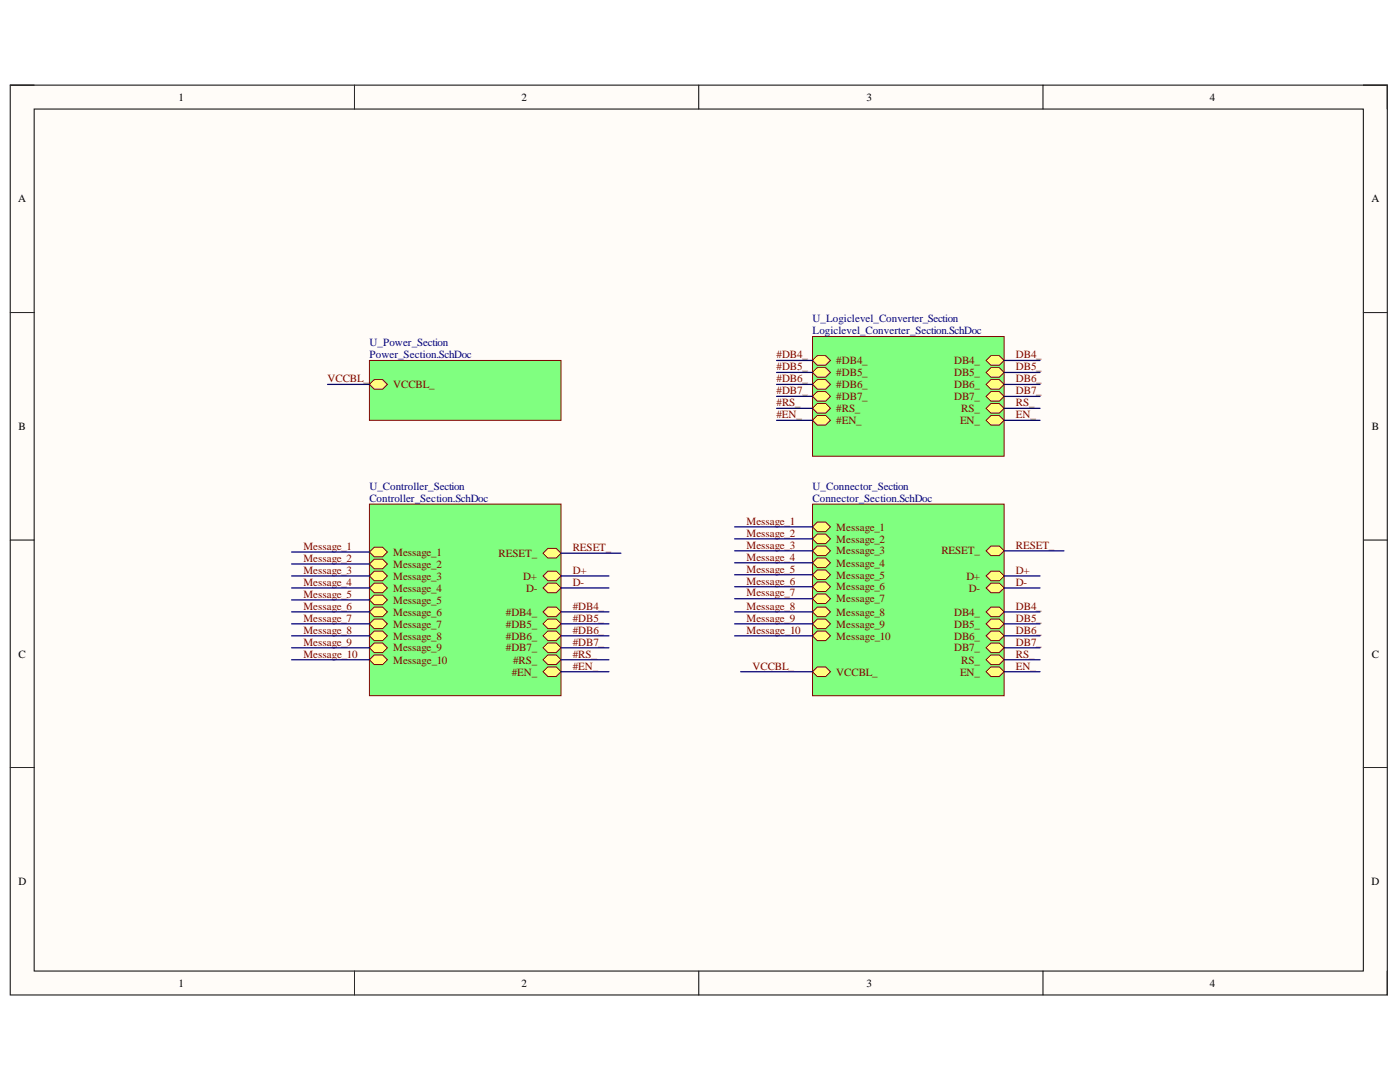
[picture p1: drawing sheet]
<svg xmlns="http://www.w3.org/2000/svg" width="279mm" height="216mm" viewBox="0 0 279 216" stroke-linecap="round" stroke-linejoin="round" font-family="sans-serif">
<defs><g id="words">
<g font-size="2.2">
<text x="35.6" y="20.1">1</text>
<text x="104.1" y="20.1">2</text>
<text x="172.9" y="20.1">3</text>
<text x="241.5" y="20.1">4</text>
<text x="3.6" y="40.4">A</text>
<text x="273.7" y="40.4">A</text>
<text x="3.7" y="85.8">B</text>
<text x="273.8" y="85.8">B</text>
<text x="3.7" y="131.3">C</text>
<text x="273.8" y="131.3">C</text>
<text x="3.7" y="176.6">D</text>
<text x="273.7" y="176.6">D</text>
<text x="35.6" y="196.9">1</text>
<text x="104.1" y="196.9">2</text>
<text x="172.9" y="196.9">3</text>
<text x="241.5" y="196.9">4</text>
</g>
<g font-size="2.2" fill="#000080">
<text x="162.2" y="64.3">U_Logiclevel_Converter_Section</text>
<text x="73.7" y="69.1">U_Power_Section</text>
<text x="73.7" y="71.5">Power_Section.SchDoc</text>
<text x="162.2" y="66.7">Logiclevel_Converter_Section.SchDoc</text>
<text x="73.7" y="97.8">U_Controller_Section</text>
<text x="73.7" y="100.2">Controller_Section.SchDoc</text>
<text x="162.2" y="97.8">U_Connector_Section</text>
<text x="162.2" y="100.2">Connector_Section.SchDoc</text>
</g>
<g font-size="2.2" fill="#800000">
<text x="155" y="71.5">#DB4_</text>
<text x="202.8" y="71.5">DB4_</text>
<text x="65.4" y="76.2">VCCBL_</text>
<text x="78.5" y="77.5">VCCBL_</text>
<text x="155" y="73.9">#DB5_</text>
<text x="155" y="76.2">#DB6_</text>
<text x="166.9" y="72.7">#DB4_</text>
<text x="166.9" y="75.1">#DB5_</text>
<text x="166.9" y="77.5">#DB6_</text>
<text x="190.4" y="72.7">DB4_</text>
<text x="190.4" y="75.1">DB5_</text>
<text x="190.4" y="77.5">DB6_</text>
<text x="202.8" y="73.9">DB5_</text>
<text x="202.8" y="76.2">DB6_</text>
<text x="155" y="78.7">#DB7_</text>
<text x="155" y="81.1">#RS_</text>
<text x="155" y="83.4">#EN_</text>
<text x="166.9" y="79.9">#DB7_</text>
<text x="166.9" y="82.2">#RS_</text>
<text x="190.4" y="79.9">DB7_</text>
<text x="191.8" y="82.2">RS_</text>
<text x="202.8" y="78.7">DB7_</text>
<text x="202.8" y="81.1">RS_</text>
<text x="202.8" y="83.4">EN_</text>
<text x="166.9" y="84.6">#EN_</text>
<text x="191.6" y="84.6">EN_</text>
<text x="149" y="104.7">Message_1</text>
<text x="149" y="107.1">Message_2</text>
<text x="166.9" y="105.9">Message_1</text>
<text x="60.5" y="112.1">Message_2</text>
<text x="60.5" y="109.7">Message_1</text>
<text x="78.5" y="113.3">Message_2</text>
<text x="78.5" y="110.9">Message_1</text>
<text x="99.5" y="111.1">RESET_</text>
<text x="114.3" y="110">RESET_</text>
<text x="149" y="109.5">Message_3</text>
<text x="149" y="111.9">Message_4</text>
<text x="166.9" y="113.1">Message_4</text>
<text x="166.9" y="110.6">Message_3</text>
<text x="166.9" y="108.3">Message_2</text>
<text x="187.9" y="110.6">RESET_</text>
<text x="202.8" y="109.5">RESET_</text>
<text x="60.5" y="119.3">Message_5</text>
<text x="60.5" y="116.9">Message_4</text>
<text x="60.5" y="114.5">Message_3</text>
<text x="78.5" y="118.1">Message_4</text>
<text x="78.5" y="115.7">Message_3</text>
<text x="104.4" y="115.7">D+</text>
<text x="105" y="118.1">D-</text>
<text x="114.3" y="114.5">D+</text>
<text x="114.3" y="116.9">D-</text>
<text x="149" y="114.3">Message_5</text>
<text x="149" y="116.6">Message_6</text>
<text x="149" y="119">Message_7</text>
<text x="166.9" y="117.8">Message_6</text>
<text x="166.9" y="115.5">Message_5</text>
<text x="192.9" y="115.7">D+</text>
<text x="193.4" y="118.1">D-</text>
<text x="202.8" y="114.5">D+</text>
<text x="202.8" y="116.9">D-</text>
<text x="60.5" y="124.1">Message_7</text>
<text x="60.5" y="121.6">Message_6</text>
<text x="78.5" y="125.3">Message_7</text>
<text x="78.5" y="122.9">Message_6</text>
<text x="78.5" y="120.4">Message_5</text>
<text x="101" y="122.9">#DB4_</text>
<text x="101" y="125.3">#DB5_</text>
<text x="114.3" y="121.6">#DB4_</text>
<text x="114.3" y="124.1">#DB5_</text>
<text x="149" y="121.6">Message_8</text>
<text x="149" y="124.1">Message_9</text>
<text x="166.9" y="120.2">Message_7</text>
<text x="166.9" y="122.9">Message_8</text>
<text x="166.9" y="125.3">Message_9</text>
<text x="190.4" y="122.9">DB4_</text>
<text x="190.4" y="125.3">DB5_</text>
<text x="202.8" y="121.6">DB4_</text>
<text x="202.8" y="124.1">DB5_</text>
<text x="60.5" y="131.3">Message_10</text>
<text x="60.5" y="128.8">Message_9</text>
<text x="60.5" y="126.4">Message_8</text>
<text x="78.5" y="130">Message_9</text>
<text x="78.5" y="127.6">Message_8</text>
<text x="101" y="127.6">#DB6_</text>
<text x="101" y="130">#DB7_</text>
<text x="114.3" y="126.4">#DB6_</text>
<text x="114.3" y="128.8">#DB7_</text>
<text x="114.3" y="131.3">#RS_</text>
<text x="149" y="126.4">Message_10</text>
<text x="166.9" y="127.6">Message_10</text>
<text x="190.4" y="127.6">DB6_</text>
<text x="190.4" y="130">DB7_</text>
<text x="202.8" y="126.4">DB6_</text>
<text x="202.8" y="128.8">DB7_</text>
<text x="202.8" y="131.3">RS_</text>
<text x="78.5" y="132.4">Message_10</text>
<text x="102.1" y="134.8">#EN_</text>
<text x="102.4" y="132.4">#RS_</text>
<text x="114.3" y="133.6">#EN_</text>
<text x="150.2" y="133.6">VCCBL_</text>
<text x="166.9" y="134.8">VCCBL_</text>
<text x="191.6" y="134.8">EN_</text>
<text x="191.8" y="132.4">RS_</text>
<text x="202.8" y="133.6">EN_</text>
</g>
</g></defs>
<path d="M2 17h274.9v181.5h-274.9z" fill-rule="evenodd" fill="#fffcf8"/>
<path d="M2 17h274.9v181.5h-274.9z" fill="none" stroke="#000" stroke-width=".2"/>
<path d="M6.8 21.8h265.3v172h-265.3z" fill-rule="evenodd" fill="#fffcf8"/>
<g fill="none" stroke="#000" stroke-width=".2">
<path d="M2 17h4.8M70.7 17v4.8M139.4 17v4.8M208.2 17v4.8M272.1 17h4.8v4.8M6.8 21.8h265.3v172h-265.3zM2 62.4h4.8M272.1 62.4h4.8M2 107.8h4.8M272.1 107.8h4.8M2 153.1h4.8M272.1 153.1h4.8"/>
<path d="M70.7 193.8v4.7M139.5 193.8v4.7M208.2 193.8v4.7M276.9 193.8v4.7"/>
</g>
<path d="M73.7 100.6h38.3v38.2h-38.3z" fill-rule="evenodd" fill="#80ff80"/>
<path d="M73.7 100.6h38.3v38.2h-38.3z" fill="none" stroke="#800000" stroke-width=".2"/>
<path d="M108.4 114.9l.9-.9h1.7l1 .9-1 1h-1.7z" fill-rule="evenodd" fill="#ffff80"/>
<path d="M108.4 114.9l.9-.9h1.7l1 .9-1 1h-1.7z" fill="none" stroke="#800000" stroke-width=".2"/>
<path d="M108.4 110.4l.9-1h1.7l1 1-1 .9h-1.7z" fill-rule="evenodd" fill="#ffff80"/>
<path d="M108.4 110.4l.9-1h1.7l1 1-1 .9h-1.7z" fill="none" stroke="#800000" stroke-width=".2"/>
<path d="M108.4 117.3l.9-.9h1.7l1 .9-1 1h-1.7z" fill-rule="evenodd" fill="#ffff80"/>
<path d="M108.4 117.3l.9-.9h1.7l1 .9-1 1h-1.7z" fill="none" stroke="#800000" stroke-width=".2"/>
<path d="M108.4 122.1l.9-1h1.7l1 1-1 .9h-1.7z" fill-rule="evenodd" fill="#ffff80"/>
<path d="M108.4 122.1l.9-1h1.7l1 1-1 .9h-1.7z" fill="none" stroke="#800000" stroke-width=".2"/>
<path d="M108.4 124.5l.9-1h1.7l1 1-1 .9h-1.7z" fill-rule="evenodd" fill="#ffff80"/>
<path d="M108.4 124.5l.9-1h1.7l1 1-1 .9h-1.7z" fill="none" stroke="#800000" stroke-width=".2"/>
<path d="M108.4 126.9l.9-1h1.7l1 1-1 .9h-1.7z" fill-rule="evenodd" fill="#ffff80"/>
<path d="M108.4 126.9l.9-1h1.7l1 1-1 .9h-1.7z" fill="none" stroke="#800000" stroke-width=".2"/>
<path d="M108.4 129.3l.9-1h1.7l1 1-1 .9h-1.7z" fill-rule="evenodd" fill="#ffff80"/>
<path d="M108.4 129.3l.9-1h1.7l1 1-1 .9h-1.7z" fill="none" stroke="#800000" stroke-width=".2"/>
<path d="M108.4 131.6l.9-.9h1.7l1 .9-1 1h-1.7z" fill-rule="evenodd" fill="#ffff80"/>
<path d="M108.4 131.6l.9-.9h1.7l1 .9-1 1h-1.7z" fill="none" stroke="#800000" stroke-width=".2"/>
<path d="M108.4 134l.9-.9h1.7l1 .9-1 1h-1.7z" fill-rule="evenodd" fill="#ffff80"/>
<path d="M108.4 134l.9-.9h1.7l1 .9-1 1h-1.7z" fill="none" stroke="#800000" stroke-width=".2"/>
<path d="M73.7 131.6l1-.9h1.7l.9 .9-.9 1h-1.7z" fill-rule="evenodd" fill="#ffff80"/>
<path d="M73.7 131.6l1-.9h1.7l.9 .9-.9 1h-1.7z" fill="none" stroke="#800000" stroke-width=".2"/>
<path d="M73.7 129.3l1-1h1.7l.9 1-.9 .9h-1.7z" fill-rule="evenodd" fill="#ffff80"/>
<path d="M73.7 129.3l1-1h1.7l.9 1-.9 .9h-1.7z" fill="none" stroke="#800000" stroke-width=".2"/>
<path d="M73.7 126.9l1-1h1.7l.9 1-.9 .9h-1.7z" fill-rule="evenodd" fill="#ffff80"/>
<path d="M73.7 126.9l1-1h1.7l.9 1-.9 .9h-1.7z" fill="none" stroke="#800000" stroke-width=".2"/>
<path d="M73.7 124.5l1-1h1.7l.9 1-.9 .9h-1.7z" fill-rule="evenodd" fill="#ffff80"/>
<path d="M73.7 124.5l1-1h1.7l.9 1-.9 .9h-1.7z" fill="none" stroke="#800000" stroke-width=".2"/>
<path d="M73.7 122.1l1-1h1.7l.9 1-.9 .9h-1.7z" fill-rule="evenodd" fill="#ffff80"/>
<path d="M73.7 122.1l1-1h1.7l.9 1-.9 .9h-1.7z" fill="none" stroke="#800000" stroke-width=".2"/>
<path d="M73.7 119.7l1-1h1.7l.9 1-.9 1h-1.7z" fill-rule="evenodd" fill="#ffff80"/>
<path d="M73.7 119.7l1-1h1.7l.9 1-.9 1h-1.7z" fill="none" stroke="#800000" stroke-width=".2"/>
<path d="M73.7 117.3l1-.9h1.7l.9 .9-.9 1h-1.7z" fill-rule="evenodd" fill="#ffff80"/>
<path d="M73.7 117.3l1-.9h1.7l.9 .9-.9 1h-1.7z" fill="none" stroke="#800000" stroke-width=".2"/>
<path d="M73.7 114.9l1-.9h1.7l.9 .9-.9 1h-1.7z" fill-rule="evenodd" fill="#ffff80"/>
<path d="M73.7 114.9l1-.9h1.7l.9 .9-.9 1h-1.7z" fill="none" stroke="#800000" stroke-width=".2"/>
<path d="M73.7 112.5l1-.9h1.7l.9 .9-.9 1h-1.7z" fill-rule="evenodd" fill="#ffff80"/>
<path d="M73.7 112.5l1-.9h1.7l.9 .9-.9 1h-1.7z" fill="none" stroke="#800000" stroke-width=".2"/>
<path d="M73.7 110.1l1-.9h1.7l.9 .9-.9 1h-1.7z" fill-rule="evenodd" fill="#ffff80"/>
<path d="M73.7 110.1l1-.9h1.7l.9 .9-.9 1h-1.7z" fill="none" stroke="#800000" stroke-width=".2"/>
<path d="M73.7 71.9h38.3v12h-38.3z" fill-rule="evenodd" fill="#80ff80"/>
<path d="M73.7 71.9h38.3v12h-38.3z" fill="none" stroke="#800000" stroke-width=".2"/>
<path d="M73.7 76.7l1-1h1.7l.9 1-.9 1h-1.7z" fill-rule="evenodd" fill="#ffff80"/>
<path d="M73.7 76.7l1-1h1.7l.9 1-.9 1h-1.7z" fill="none" stroke="#800000" stroke-width=".2"/>
<path d="M162.2 100.6h38.2v38.2h-38.2z" fill-rule="evenodd" fill="#80ff80"/>
<path d="M162.2 100.6h38.2v38.2h-38.2z" fill="none" stroke="#800000" stroke-width=".2"/>
<path d="M196.8 109.9l1-.9h1.6l1 .9-1 1h-1.6z" fill-rule="evenodd" fill="#ffff80"/>
<path d="M196.8 109.9l1-.9h1.6l1 .9-1 1h-1.6z" fill="none" stroke="#800000" stroke-width=".2"/>
<path d="M196.8 114.9l1-.9h1.6l1 .9-1 1h-1.6z" fill-rule="evenodd" fill="#ffff80"/>
<path d="M196.8 114.9l1-.9h1.6l1 .9-1 1h-1.6z" fill="none" stroke="#800000" stroke-width=".2"/>
<path d="M162.2 119.5l.9-1h1.7l.9 1-.9 .9h-1.7z" fill-rule="evenodd" fill="#ffff80"/>
<path d="M162.2 119.5l.9-1h1.7l.9 1-.9 .9h-1.7z" fill="none" stroke="#800000" stroke-width=".2"/>
<path d="M196.8 122.1l1-1h1.6l1 1-1 .9h-1.6z" fill-rule="evenodd" fill="#ffff80"/>
<path d="M196.8 122.1l1-1h1.6l1 1-1 .9h-1.6z" fill="none" stroke="#800000" stroke-width=".2"/>
<path d="M162.2 117.1l.9-1h1.7l.9 1-.9 .9h-1.7z" fill-rule="evenodd" fill="#ffff80"/>
<path d="M162.2 117.1l.9-1h1.7l.9 1-.9 .9h-1.7z" fill="none" stroke="#800000" stroke-width=".2"/>
<path d="M162.2 114.7l.9-1h1.7l.9 1-.9 .9h-1.7z" fill-rule="evenodd" fill="#ffff80"/>
<path d="M162.2 114.7l.9-1h1.7l.9 1-.9 .9h-1.7z" fill="none" stroke="#800000" stroke-width=".2"/>
<path d="M162.2 112.3l.9-1h1.7l.9 1-.9 1h-1.7z" fill-rule="evenodd" fill="#ffff80"/>
<path d="M162.2 112.3l.9-1h1.7l.9 1-.9 1h-1.7z" fill="none" stroke="#800000" stroke-width=".2"/>
<path d="M162.2 109.9l.9-.9h1.7l.9 .9-.9 1h-1.7z" fill-rule="evenodd" fill="#ffff80"/>
<path d="M162.2 109.9l.9-.9h1.7l.9 .9-.9 1h-1.7z" fill="none" stroke="#800000" stroke-width=".2"/>
<path d="M162.2 107.5l.9-.9h1.7l.9 .9-.9 1h-1.7z" fill-rule="evenodd" fill="#ffff80"/>
<path d="M162.2 107.5l.9-.9h1.7l.9 .9-.9 1h-1.7z" fill="none" stroke="#800000" stroke-width=".2"/>
<path d="M162.2 105.1l.9-.9h1.7l.9 .9-.9 1h-1.7z" fill-rule="evenodd" fill="#ffff80"/>
<path d="M162.2 105.1l.9-.9h1.7l.9 .9-.9 1h-1.7z" fill="none" stroke="#800000" stroke-width=".2"/>
<path d="M162.2 126.9l.9-1h1.7l.9 1-.9 .9h-1.7z" fill-rule="evenodd" fill="#ffff80"/>
<path d="M162.2 126.9l.9-1h1.7l.9 1-.9 .9h-1.7z" fill="none" stroke="#800000" stroke-width=".2"/>
<path d="M162.2 122.1l.9-1h1.7l.9 1-.9 .9h-1.7z" fill-rule="evenodd" fill="#ffff80"/>
<path d="M162.2 122.1l.9-1h1.7l.9 1-.9 .9h-1.7z" fill="none" stroke="#800000" stroke-width=".2"/>
<path d="M162.2 124.5l.9-1h1.7l.9 1-.9 .9h-1.7z" fill-rule="evenodd" fill="#ffff80"/>
<path d="M162.2 124.5l.9-1h1.7l.9 1-.9 .9h-1.7z" fill="none" stroke="#800000" stroke-width=".2"/>
<path d="M196.8 117.3l1-.9h1.6l1 .9-1 1h-1.6z" fill-rule="evenodd" fill="#ffff80"/>
<path d="M196.8 117.3l1-.9h1.6l1 .9-1 1h-1.6z" fill="none" stroke="#800000" stroke-width=".2"/>
<path d="M196.8 124.5l1-1h1.6l1 1-1 .9h-1.6z" fill-rule="evenodd" fill="#ffff80"/>
<path d="M196.8 124.5l1-1h1.6l1 1-1 .9h-1.6z" fill="none" stroke="#800000" stroke-width=".2"/>
<path d="M196.8 126.9l1-1h1.6l1 1-1 .9h-1.6z" fill-rule="evenodd" fill="#ffff80"/>
<path d="M196.8 126.9l1-1h1.6l1 1-1 .9h-1.6z" fill="none" stroke="#800000" stroke-width=".2"/>
<path d="M196.8 129.3l1-1h1.6l1 1-1 .9h-1.6z" fill-rule="evenodd" fill="#ffff80"/>
<path d="M196.8 129.3l1-1h1.6l1 1-1 .9h-1.6z" fill="none" stroke="#800000" stroke-width=".2"/>
<path d="M196.8 131.6l1-.9h1.6l1 .9-1 1h-1.6z" fill-rule="evenodd" fill="#ffff80"/>
<path d="M196.8 131.6l1-.9h1.6l1 .9-1 1h-1.6z" fill="none" stroke="#800000" stroke-width=".2"/>
<path d="M196.8 134l1-.9h1.6l1 .9-1 1h-1.6z" fill-rule="evenodd" fill="#ffff80"/>
<path d="M196.8 134l1-.9h1.6l1 .9-1 1h-1.6z" fill="none" stroke="#800000" stroke-width=".2"/>
<path d="M162.2 134l.9-.9h1.7l.9 .9-.9 1h-1.7z" fill-rule="evenodd" fill="#ffff80"/>
<path d="M162.2 134l.9-.9h1.7l.9 .9-.9 1h-1.7z" fill="none" stroke="#800000" stroke-width=".2"/>
<path d="M162.2 67.1h38.2v23.9h-38.2z" fill-rule="evenodd" fill="#80ff80"/>
<path d="M162.2 67.1h38.2v23.9h-38.2z" fill="none" stroke="#800000" stroke-width=".2"/>
<path d="M196.8 71.9l1-.9h1.6l1 .9-1 1h-1.6z" fill-rule="evenodd" fill="#ffff80"/>
<path d="M196.8 71.9l1-.9h1.6l1 .9-1 1h-1.6z" fill="none" stroke="#800000" stroke-width=".2"/>
<path d="M196.8 74.3l1-.9h1.6l1 .9-1 1h-1.6z" fill-rule="evenodd" fill="#ffff80"/>
<path d="M196.8 74.3l1-.9h1.6l1 .9-1 1h-1.6z" fill="none" stroke="#800000" stroke-width=".2"/>
<path d="M196.8 76.7l1-1h1.6l1 1-1 1h-1.6z" fill-rule="evenodd" fill="#ffff80"/>
<path d="M196.8 76.7l1-1h1.6l1 1-1 1h-1.6z" fill="none" stroke="#800000" stroke-width=".2"/>
<path d="M196.8 79.1l1-1h1.6l1 1-1 .9h-1.6z" fill-rule="evenodd" fill="#ffff80"/>
<path d="M196.8 79.1l1-1h1.6l1 1-1 .9h-1.6z" fill="none" stroke="#800000" stroke-width=".2"/>
<path d="M196.8 81.5l1-1h1.6l1 1-1 .9h-1.6z" fill-rule="evenodd" fill="#ffff80"/>
<path d="M196.8 81.5l1-1h1.6l1 1-1 .9h-1.6z" fill="none" stroke="#800000" stroke-width=".2"/>
<path d="M196.8 83.9l1-1h1.6l1 1-1 .9h-1.6z" fill-rule="evenodd" fill="#ffff80"/>
<path d="M196.8 83.9l1-1h1.6l1 1-1 .9h-1.6z" fill="none" stroke="#800000" stroke-width=".2"/>
<path d="M162.2 71.9l.9-.9h1.7l.9 .9-.9 1h-1.7z" fill-rule="evenodd" fill="#ffff80"/>
<path d="M162.2 71.9l.9-.9h1.7l.9 .9-.9 1h-1.7z" fill="none" stroke="#800000" stroke-width=".2"/>
<path d="M162.2 74.3l.9-.9h1.7l.9 .9-.9 1h-1.7z" fill-rule="evenodd" fill="#ffff80"/>
<path d="M162.2 74.3l.9-.9h1.7l.9 .9-.9 1h-1.7z" fill="none" stroke="#800000" stroke-width=".2"/>
<path d="M162.2 76.7l.9-1h1.7l.9 1-.9 1h-1.7z" fill-rule="evenodd" fill="#ffff80"/>
<path d="M162.2 76.7l.9-1h1.7l.9 1-.9 1h-1.7z" fill="none" stroke="#800000" stroke-width=".2"/>
<path d="M162.2 79.1l.9-1h1.7l.9 1-.9 .9h-1.7z" fill-rule="evenodd" fill="#ffff80"/>
<path d="M162.2 79.1l.9-1h1.7l.9 1-.9 .9h-1.7z" fill="none" stroke="#800000" stroke-width=".2"/>
<path d="M162.2 81.5l.9-1h1.7l.9 1-.9 .9h-1.7z" fill-rule="evenodd" fill="#ffff80"/>
<path d="M162.2 81.5l.9-1h1.7l.9 1-.9 .9h-1.7z" fill="none" stroke="#800000" stroke-width=".2"/>
<path d="M162.2 83.9l.9-1h1.7l.9 1-.9 .9h-1.7z" fill-rule="evenodd" fill="#ffff80"/>
<path d="M162.2 83.9l.9-1h1.7l.9 1-.9 .9h-1.7z" fill="none" stroke="#800000" stroke-width=".2"/>
<g fill="none" stroke="#000080" stroke-width=".25">
<path d="M65.4 76.7h8.3M155 76.7h7.2M155 71.9h7.2M155 74.3h7.2M155 79.1h7.2M200.4 76.7h7.2M200.4 71.9h7.2M200.4 74.3h7.2M200.4 79.1h7.2M155 81.5h7.2M155 83.9h7.2M200.4 81.5h7.2"/>
<path d="M200.4 83.9h7.2M58.2 114.9h15.5M58.2 117.3h15.5M58.2 119.7h15.5M58.2 112.5h15.5M58.2 110.1h15.5M112 110.4h11.9M112 114.9h9.5M112 117.3h9.5M146.6 109.9h15.6M146.6 119.5h15.6M146.6 117.1h15.6"/>
<path d="M146.6 114.7h15.6M146.6 107.5h15.6M146.6 105.1h15.6M146.6 112.3h15.6M200.4 109.9h11.9M200.4 114.9h7.2M200.4 117.3h7.2M58.2 126.9h15.5M58.2 124.5h15.5M58.2 122.1h15.5M58.2 129.3h15.5M58.2 131.6h15.5"/>
<path d="M112 126.9h9.5M112 124.5h9.5M112 122.1h9.5M112 129.3h9.5M112 131.6h9.5M112 134h9.5M146.6 126.9h15.6M146.6 124.5h15.6M146.6 122.1h15.6M147.8 134h14.4M200.4 126.9h7.2M200.4 124.5h7.2"/>
<path d="M200.4 122.1h7.2M200.4 129.3h7.2M200.4 131.6h7.2M200.4 134h7.2"/>
</g>
<use href="#words"/>
</svg>
